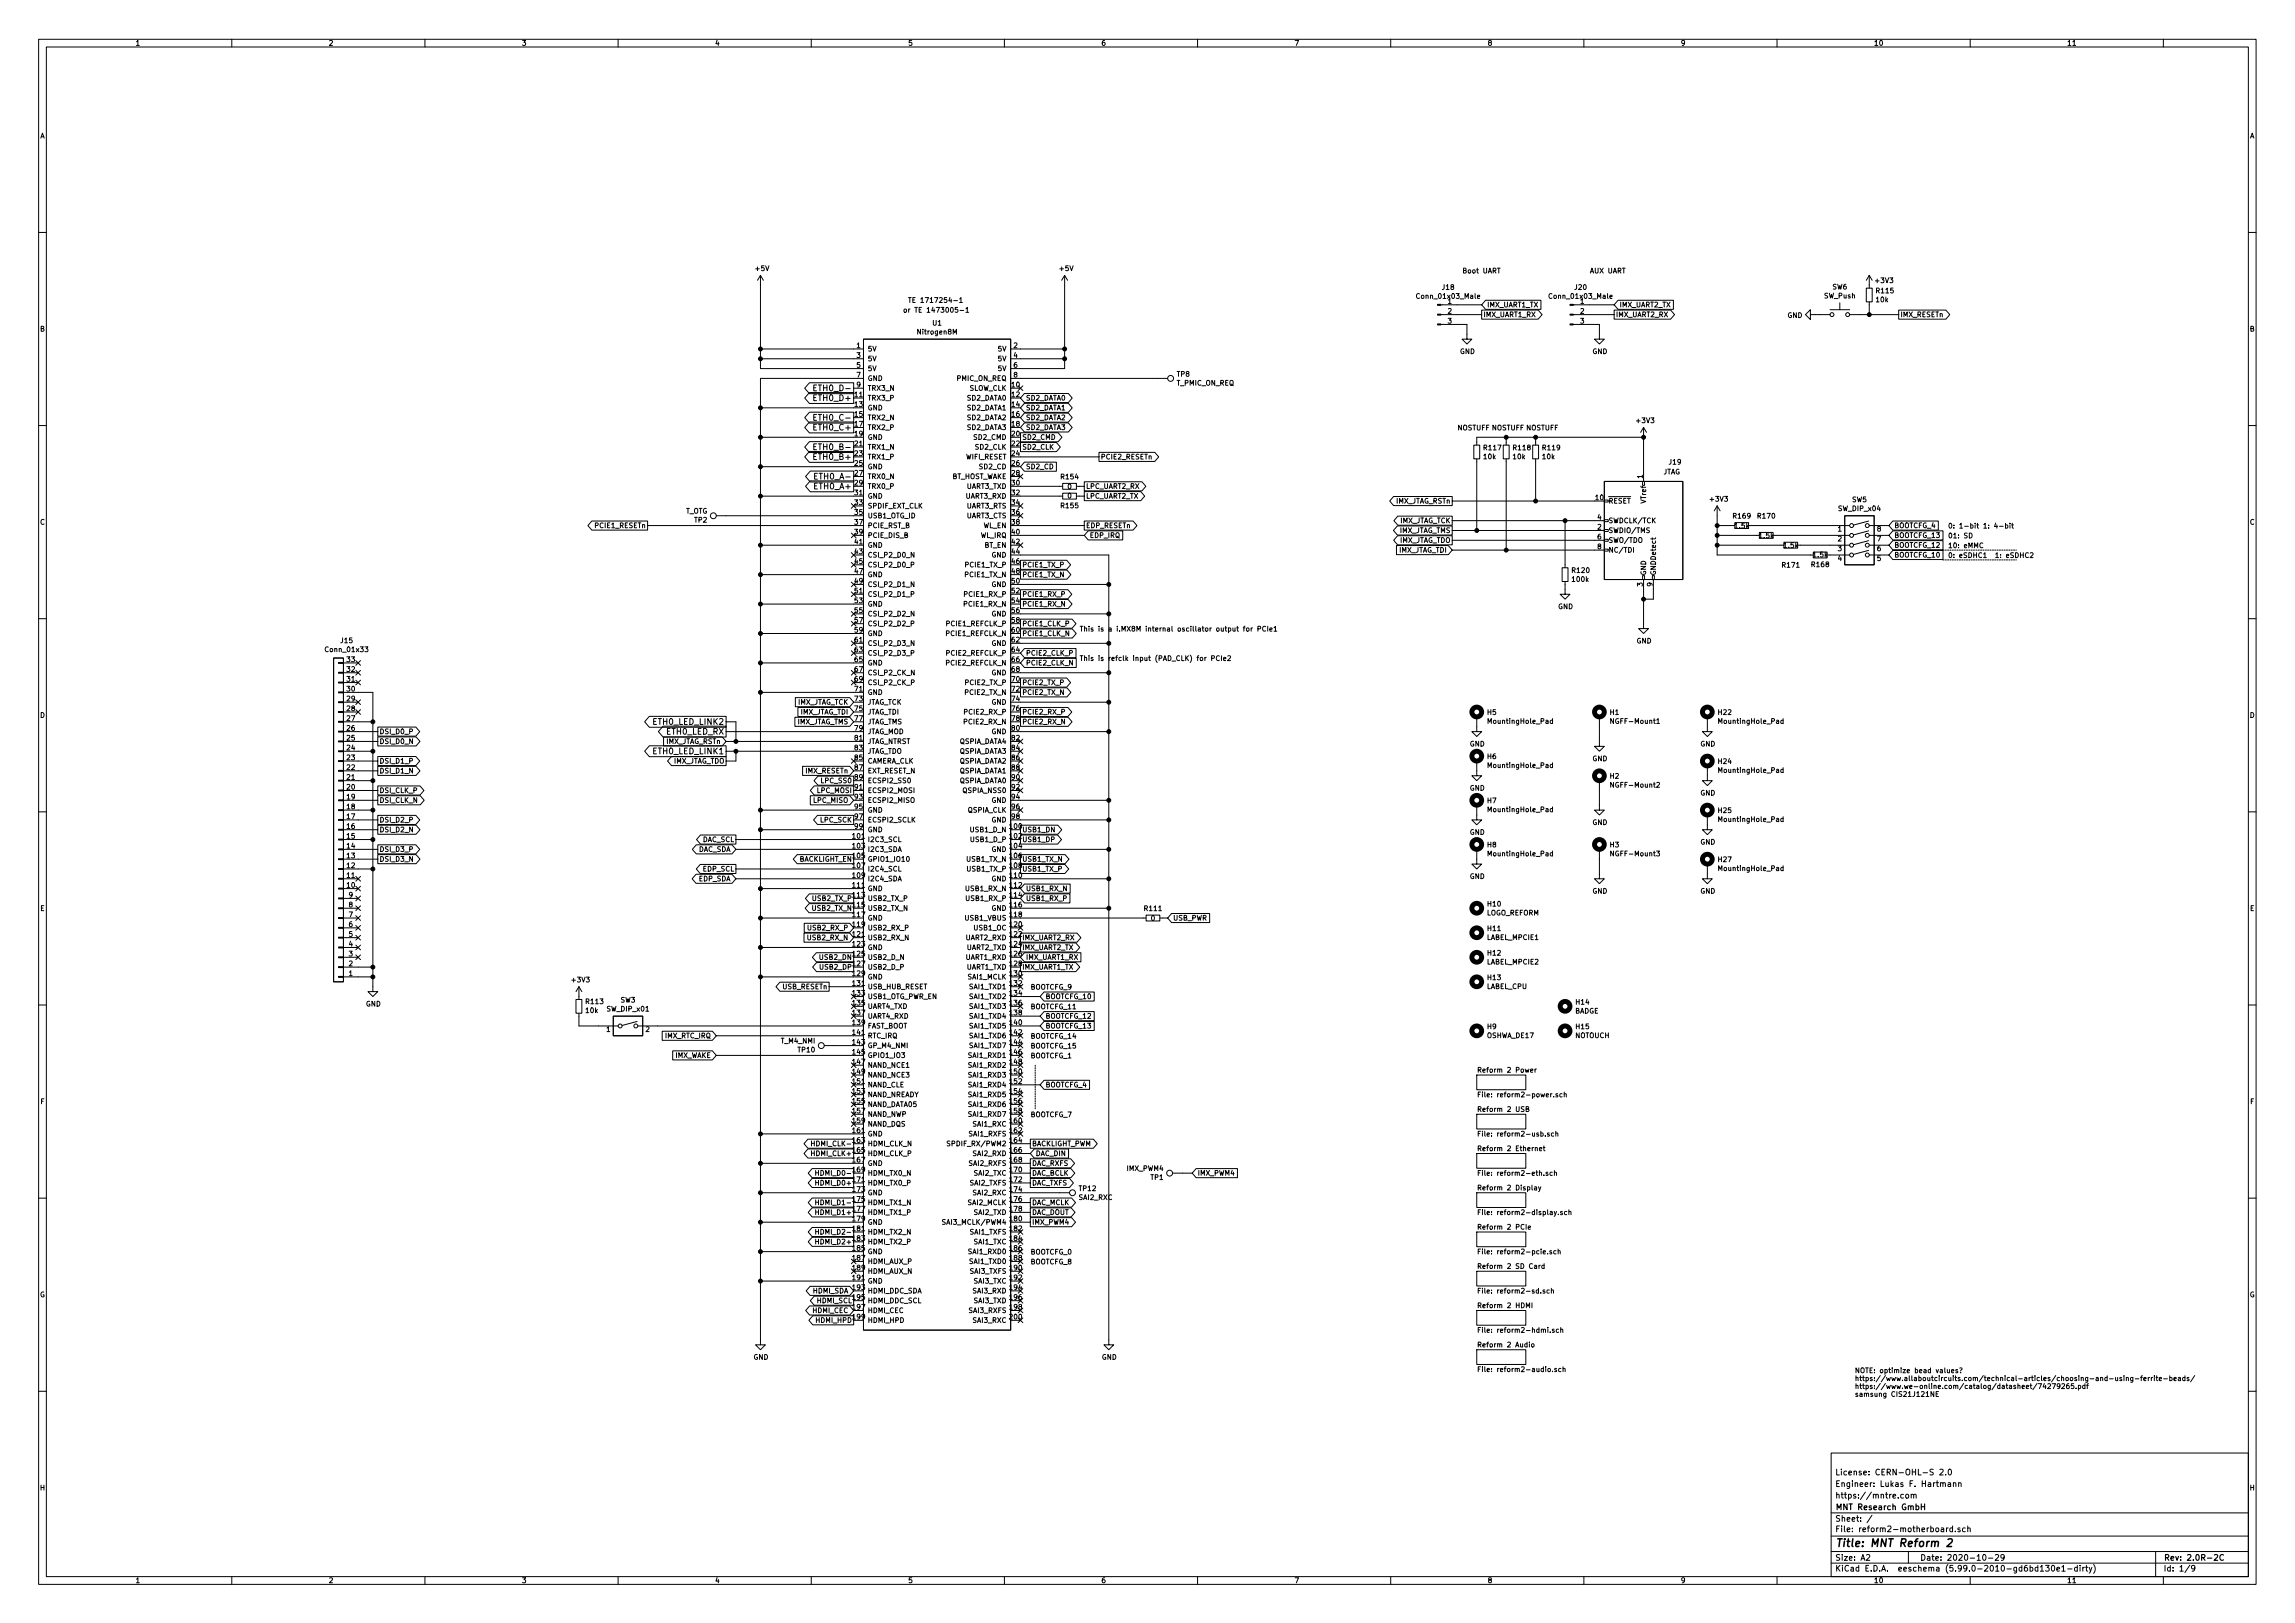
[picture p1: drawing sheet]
<svg xmlns="http://www.w3.org/2000/svg" width="594mm" height="420mm" viewBox="0 0 594 420" stroke-linecap="round" stroke-linejoin="round" font-family="sans-serif">
<defs><g id="words">
<text font-size="2.8" x="475" y="400.5">Title: MNT Reform 2</text>
<g font-size="2.1">
<text x="211.7" y="101.3">ETH0_D-</text>
<text x="211.1" y="103.8">ETH0_D+</text>
<text x="211.1" y="111.4">ETH0_C+</text>
<text x="211.7" y="108.9">ETH0_C-</text>
<text x="211.1" y="119">ETH0_B+</text>
<text x="211.7" y="116.5">ETH0_B-</text>
<text x="211.7" y="124.1">ETH0_A-</text>
<text x="211.1" y="126.7">ETH0_A+</text>
<text x="169.3" y="187.6">ETH0_LED_LINK2</text>
<text x="172.5" y="190.2">ETH0_LED_RX</text>
<text x="169.3" y="195.2">ETH0_LED_LINK1</text>
<text x="475" y="381.9">License: CERN-OHL-S 2.0</text>
<text x="475" y="387.9">https://mntre.com</text>
<text x="475" y="384.9">Engineer: Lukas F. Hartmann</text>
<text x="475" y="393.9">Sheet: /</text>
<text x="475" y="390.9">MNT Research GmbH</text>
<text x="475" y="396.6">File: reform2-motherboard.sch</text>
<text x="475" y="406.8">KiCad E.D.A. eeschema (5.99.0-2010-gd6bd130e1-dirty)</text>
<text x="475" y="404">Size: A2</text>
<text x="497" y="404">Date: 2020-10-29</text>
<text x="560" y="404">Rev: 2.0R-2C</text>
<text x="560" y="406.8">Id: 1/9</text>
</g>
<g font-size="1.8">
<text x="35" y="11.8">1</text>
<text x="85" y="11.8">2</text>
<text x="135" y="11.8">3</text>
<text x="185" y="11.8">4</text>
<text x="235" y="11.8">5</text>
<text x="285" y="11.8">6</text>
<text x="335" y="11.8">7</text>
<text x="385" y="11.8">8</text>
<text x="435" y="11.8">9</text>
<text x="485" y="11.8">10</text>
<text x="535" y="11.8">11</text>
<text x="10.3" y="35.8">A</text>
<text x="582.4" y="35.8">A</text>
<text x="195.6" y="70.1">+5V</text>
<text x="274.4" y="70.1">+5V</text>
<text x="378.5" y="70.7">Boot UART</text>
<text x="411.5" y="70.7">AUX UART</text>
<text x="367.2" y="77.3">Conn_01x03_Male</text>
<text x="373.4" y="75">J18</text>
<text x="401.5" y="77.3">Conn_01x03_Male</text>
<text x="407.7" y="75">J20</text>
<text x="472.2" y="77.2">SW_Push</text>
<text x="474.3" y="74.9">SW6</text>
<text x="485.6" y="73.3">+3V3</text>
<text x="485.8" y="75.9">R115</text>
<text x="233.7" y="80.9">or TE 1473005-1</text>
<text x="234.9" y="78.4">TE 1717254-1</text>
<text x="374.8" y="78.7">1</text>
<text x="374.8" y="81.2">2</text>
<text x="374.8" y="83.7">3</text>
<text x="383.9" y="82.1">IMX_UART1_RX</text>
<text x="384.9" y="79.5">IMX_UART1_TX</text>
<text x="409.1" y="78.7">1</text>
<text x="409.1" y="81.2">2</text>
<text x="409.1" y="83.7">3</text>
<text x="418.2" y="82.1">IMX_UART2_RX</text>
<text x="419.2" y="79.5">IMX_UART2_TX</text>
<text x="462.7" y="82.3">GND</text>
<text x="485.7" y="78.2">10k</text>
<text x="491.9" y="82.1">IMX_RESETn</text>
<text x="10.3" y="85.8">B</text>
<text x="237.7" y="86.6">Nitrogen8M</text>
<text x="241.4" y="84.3">U1</text>
<text x="582.4" y="85.8">B</text>
<text x="221.8" y="90.1">1</text>
<text x="221.8" y="92.6">3</text>
<text x="221.8" y="95.2">5</text>
<text x="224.5" y="91">5V</text>
<text x="224.5" y="93.5">5V</text>
<text x="258.4" y="91">5V</text>
<text x="258.4" y="93.5">5V</text>
<text x="262.4" y="90.1">2</text>
<text x="262.4" y="92.6">4</text>
<text x="262.4" y="95.2">6</text>
<text x="377.9" y="91.6">GND</text>
<text x="412.2" y="91.6">GND</text>
<text x="221.8" y="97.7">7</text>
<text x="221.8" y="100.2">9</text>
<text x="224.5" y="96.1">5V</text>
<text x="224.5" y="98.6">GND</text>
<text x="224.5" y="101.1">TRX3_N</text>
<text x="247.7" y="98.6">PMIC_ON_REQ</text>
<text x="250.7" y="101.1">SLOW_CLK</text>
<text x="258.4" y="96.1">5V</text>
<text x="261.9" y="100.2">10</text>
<text x="262.4" y="97.7">8</text>
<text x="304.5" y="99.8">T_PMIC_ON_REQ</text>
<text x="304.7" y="97.5">TP8</text>
<text x="221.3" y="102.8">11</text>
<text x="221.3" y="105.3">13</text>
<text x="221.3" y="107.9">15</text>
<text x="224.5" y="103.7">TRX3_P</text>
<text x="224.5" y="106.2">GND</text>
<text x="250.3" y="103.7">SD2_DATA0</text>
<text x="250.3" y="106.2">SD2_DATA1</text>
<text x="261.9" y="102.8">12</text>
<text x="261.9" y="105.3">14</text>
<text x="261.9" y="107.9">16</text>
<text x="265.5" y="106.2">SD2_DATA1</text>
<text x="265.5" y="103.7">SD2_DATA0</text>
<text x="221.3" y="110.4">17</text>
<text x="221.3" y="112.9">19</text>
<text x="224.5" y="108.8">TRX2_N</text>
<text x="224.5" y="111.3">TRX2_P</text>
<text x="224.5" y="113.8">GND</text>
<text x="250.3" y="108.8">SD2_DATA2</text>
<text x="250.3" y="111.3">SD2_DATA3</text>
<text x="252.2" y="113.8">SD2_CMD</text>
<text x="261.9" y="110.4">18</text>
<text x="261.9" y="112.9">20</text>
<text x="264.5" y="113.8">SD2_CMD</text>
<text x="265.5" y="111.3">SD2_DATA3</text>
<text x="265.5" y="108.8">SD2_DATA2</text>
<text x="377.2" y="111.4">NOSTUFF NOSTUFF NOSTUFF</text>
<text x="423.7" y="109.5">+3V3</text>
<text x="221.3" y="115.5">21</text>
<text x="221.3" y="118">23</text>
<text x="224.5" y="116.4">TRX1_N</text>
<text x="224.5" y="118.9">TRX1_P</text>
<text x="250" y="118.9">WIFI_RESET</text>
<text x="252.5" y="116.4">SD2_CLK</text>
<text x="261.9" y="115.5">22</text>
<text x="261.9" y="118">24</text>
<text x="264.5" y="116.4">SD2_CLK</text>
<text x="284.9" y="118.9">PCIE2_RESETn</text>
<text x="384.1" y="118.9">10k</text>
<text x="384.2" y="116.5">R117</text>
<text x="391.7" y="118.9">10k</text>
<text x="391.8" y="116.5">R118</text>
<text x="399.3" y="118.9">10k</text>
<text x="399.4" y="116.5">R119</text>
<text x="221.3" y="120.6">25</text>
<text x="221.3" y="123.1">27</text>
<text x="221.3" y="125.6">29</text>
<text x="224.5" y="121.5">GND</text>
<text x="224.5" y="124">TRX0_N</text>
<text x="246" y="124">BT_HOST_WAKE</text>
<text x="253.6" y="121.5">SD2_CD</text>
<text x="261.9" y="120.6">26</text>
<text x="261.9" y="123.1">28</text>
<text x="261.9" y="125.6">30</text>
<text x="265.5" y="121.5">SD2_CD</text>
<text x="274.7" y="124.1">R154</text>
<text x="425.2" y="123.9" transform="rotate(-90 425.2 123.9)">1</text>
<text x="430.4" y="122.8">JTAG</text>
<text x="432.1" y="120.3">J19</text>
<text x="221.3" y="130.7">33</text>
<text x="221.3" y="128.2">31</text>
<text x="224.5" y="131.6">SPDIF_EXT_CLK</text>
<text x="224.5" y="126.5">TRX0_P</text>
<text x="224.5" y="129.1">GND</text>
<text x="250" y="129.1">UART3_RXD</text>
<text x="250.2" y="126.5">UART3_TXD</text>
<text x="250.2" y="131.6">UART3_RTS</text>
<text x="261.9" y="128.2">32</text>
<text x="261.9" y="130.7">34</text>
<text x="274.7" y="131.5">R155</text>
<text x="276.4" y="126.6">0</text>
<text x="276.4" y="129">0</text>
<text x="281.1" y="129.1">LPC_UART2_TX</text>
<text x="281.1" y="126.5">LPC_UART2_RX</text>
<text x="361.1" y="130.3">IMX_JTAG_RSTn</text>
<text x="413" y="129.5">10</text>
<text x="416.3" y="130.3">RESET</text>
<text x="426.1" y="130.2" transform="rotate(-90 426.1 130.2)">VTref</text>
<text x="442.8" y="129.8">+3V3</text>
<text x="479.4" y="130">SW5</text>
<text x="10.3" y="135.8">C</text>
<text x="154.2" y="136.7">PCIE1_RESETn</text>
<text x="177.4" y="132.9">T_OTG</text>
<text x="179.8" y="135.3">TP2</text>
<text x="221.3" y="133.3">35</text>
<text x="221.3" y="135.8">37</text>
<text x="224.5" y="134.2">USB1_OTG_ID</text>
<text x="224.5" y="136.7">PCIE_RST_B</text>
<text x="250.2" y="134.2">UART3_CTS</text>
<text x="254.4" y="136.7">WL_EN</text>
<text x="261.9" y="133.3">36</text>
<text x="261.9" y="135.8">38</text>
<text x="281.1" y="136.7">EDP_RESETn</text>
<text x="362" y="138">IMX_JTAG_TMS</text>
<text x="362.1" y="135.4">IMX_JTAG_TCK</text>
<text x="413.5" y="137.1">2</text>
<text x="413.5" y="134.5">4</text>
<text x="416.3" y="138">SWDIO/TMS</text>
<text x="416.3" y="135.4">SWDCLK/TCK</text>
<text x="448.7" y="134.2">R169</text>
<text x="449.1" y="136.8">1.5k</text>
<text x="455.1" y="134.2">R170</text>
<text x="475.8" y="137.6">1</text>
<text x="476" y="132.3">SW_DIP_x04</text>
<text x="485.9" y="137.6">8</text>
<text x="490.3" y="136.7">BOOTCFG_4</text>
<text x="504.2" y="136.8">0: 1-bit 1: 4-bit</text>
<text x="582.4" y="135.8">C</text>
<text x="221.3" y="138.3">39</text>
<text x="221.3" y="140.9">41</text>
<text x="221.3" y="143.4">43</text>
<text x="224.5" y="139.2">PCIE_DIS_B</text>
<text x="224.5" y="141.8">GND</text>
<text x="253.7" y="139.2">WL_IRQ</text>
<text x="254.8" y="141.8">BT_EN</text>
<text x="261.9" y="138.3">40</text>
<text x="261.9" y="140.9">42</text>
<text x="261.9" y="143.4">44</text>
<text x="282" y="139.2">EDP_IRQ</text>
<text x="361.9" y="143">IMX_JTAG_TDI</text>
<text x="362" y="140.5">IMX_JTAG_TDO</text>
<text x="413.5" y="139.6">6</text>
<text x="413.5" y="142.2">8</text>
<text x="416.3" y="140.5">SWO/TDO</text>
<text x="416.3" y="143">NC/TDI</text>
<text x="455.5" y="139.3">1.5k</text>
<text x="461.8" y="141.8">1.5k</text>
<text x="475.8" y="140.1">2</text>
<text x="475.8" y="142.7">3</text>
<text x="485.9" y="142.7">6</text>
<text x="485.9" y="140.1">7</text>
<text x="490.3" y="139.2">BOOTCFG_13</text>
<text x="490.3" y="141.8">BOOTCFG_12</text>
<text x="504.2" y="141.9">10: eMMC</text>
<text x="504.2" y="139.3">01: SD</text>
<text x="221.3" y="146">45</text>
<text x="221.3" y="148.5">47</text>
<text x="224.5" y="144.3">CSI_P2_D0_N</text>
<text x="224.5" y="146.9">CSI_P2_D0_P</text>
<text x="224.5" y="149.4">GND</text>
<text x="250" y="149.4">PCIE1_TX_N</text>
<text x="250.1" y="146.9">PCIE1_TX_P</text>
<text x="256.7" y="144.3">GND</text>
<text x="261.9" y="146">46</text>
<text x="261.9" y="148.5">48</text>
<text x="264.5" y="146.9">PCIE1_TX_P</text>
<text x="264.5" y="149.4">PCIE1_TX_N</text>
<text x="407" y="148.3">R120</text>
<text x="426.1" y="149" transform="rotate(-90 426.1 149)">GND</text>
<text x="428.6" y="149" transform="rotate(-90 428.6 149)">GNDDetect</text>
<text x="461.4" y="146.9">R171</text>
<text x="469.1" y="146.8">R168</text>
<text x="469.4" y="144.2">1.5k</text>
<text x="475.8" y="145.2">4</text>
<text x="485.9" y="145.2">5</text>
<text x="490.3" y="144.3">BOOTCFG_10</text>
<text x="504.2" y="144.4">0: eSDHC1 1: eSDHC2</text>
<text x="221.3" y="151">49</text>
<text x="221.3" y="153.6">51</text>
<text x="224.5" y="151.9">CSI_P2_D1_N</text>
<text x="224.5" y="154.5">CSI_P2_D1_P</text>
<text x="249.9" y="154.5">PCIE1_RX_P</text>
<text x="256.7" y="151.9">GND</text>
<text x="261.9" y="151">50</text>
<text x="261.9" y="153.6">52</text>
<text x="264.5" y="154.5">PCIE1_RX_P</text>
<text x="407.1" y="150.6">100k</text>
<text x="425.2" y="151.8" transform="rotate(-90 425.2 151.8)">3</text>
<text x="427.7" y="151.8" transform="rotate(-90 427.7 151.8)">9</text>
<text x="221.3" y="156.1">53</text>
<text x="221.3" y="158.7">55</text>
<text x="221.3" y="161.2">57</text>
<text x="224.5" y="157">GND</text>
<text x="224.5" y="159.6">CSI_P2_D2_N</text>
<text x="249.8" y="157">PCIE1_RX_N</text>
<text x="256.7" y="159.6">GND</text>
<text x="261.9" y="156.1">54</text>
<text x="261.9" y="158.7">56</text>
<text x="261.9" y="161.2">58</text>
<text x="264.5" y="157">PCIE1_RX_N</text>
<text x="403.3" y="157.7">GND</text>
<text x="88.2" y="166.5">J15</text>
<text x="221.3" y="163.7">59</text>
<text x="221.3" y="166.3">61</text>
<text x="224.5" y="162.1">CSI_P2_D2_P</text>
<text x="224.5" y="164.6">GND</text>
<text x="224.5" y="167.2">CSI_P2_D3_N</text>
<text x="245.1" y="164.6">PCIE1_REFCLK_N</text>
<text x="245.2" y="162.1">PCIE1_REFCLK_P</text>
<text x="256.7" y="167.2">GND</text>
<text x="261.9" y="163.7">60</text>
<text x="261.9" y="166.3">62</text>
<text x="264.5" y="164.6">PCIE1_CLK_N</text>
<text x="264.5" y="162.1">PCIE1_CLK_P</text>
<text x="279.4" y="163.5">This is a i.MX8M internal oscillator output for PCIe1</text>
<text x="423.6" y="166.6">GND</text>
<text x="84.5" y="168.8">Conn_01x33</text>
<text x="89.8" y="173.9">32</text>
<text x="89.8" y="171.4">33</text>
<text x="221.3" y="168.8">63</text>
<text x="221.3" y="171.4">65</text>
<text x="221.3" y="173.9">67</text>
<text x="224.5" y="169.7">CSI_P2_D3_P</text>
<text x="224.5" y="172.3">GND</text>
<text x="245.1" y="172.3">PCIE2_REFCLK_N</text>
<text x="245.2" y="169.7">PCIE2_REFCLK_P</text>
<text x="261.9" y="168.8">64</text>
<text x="261.9" y="171.4">66</text>
<text x="261.9" y="173.9">68</text>
<text x="265.5" y="172.3">PCIE2_CLK_N</text>
<text x="265.5" y="169.7">PCIE2_CLK_P</text>
<text x="279.4" y="171.1">This is refclk input (PAD_CLK) for PCIe2</text>
<text x="89.8" y="179">30</text>
<text x="89.8" y="176.4">31</text>
<text x="221.3" y="176.4">69</text>
<text x="221.3" y="179">71</text>
<text x="224.5" y="174.8">CSI_P2_CK_N</text>
<text x="224.5" y="177.3">CSI_P2_CK_P</text>
<text x="224.5" y="179.9">GND</text>
<text x="250" y="179.9">PCIE2_TX_N</text>
<text x="250.1" y="177.3">PCIE2_TX_P</text>
<text x="256.7" y="174.8">GND</text>
<text x="261.9" y="176.4">70</text>
<text x="261.9" y="179">72</text>
<text x="264.5" y="179.9">PCIE2_TX_N</text>
<text x="264.5" y="177.3">PCIE2_TX_P</text>
<text x="10.3" y="185.8">D</text>
<text x="89.8" y="184.1">28</text>
<text x="89.8" y="181.5">29</text>
<text x="206.2" y="182.4">IMX_JTAG_TCK</text>
<text x="207" y="185">IMX_JTAG_TDI</text>
<text x="221.3" y="181.5">73</text>
<text x="221.3" y="184.1">75</text>
<text x="224.5" y="182.4">JTAG_TCK</text>
<text x="224.5" y="185">JTAG_TDI</text>
<text x="249.9" y="185">PCIE2_RX_P</text>
<text x="256.7" y="182.4">GND</text>
<text x="261.9" y="181.5">74</text>
<text x="261.9" y="184.1">76</text>
<text x="264.5" y="185">PCIE2_RX_P</text>
<text x="385" y="185">H5</text>
<text x="416.8" y="185">H1</text>
<text x="444.8" y="185">H22</text>
<text x="582.4" y="185.8">D</text>
<text x="89.8" y="191.7">25</text>
<text x="89.8" y="189.1">26</text>
<text x="89.8" y="186.6">27</text>
<text x="98.2" y="190">DSI_D0_P</text>
<text x="206.1" y="187.5">IMX_JTAG_TMS</text>
<text x="221.3" y="186.6">77</text>
<text x="221.3" y="189.1">79</text>
<text x="221.3" y="191.7">81</text>
<text x="224.5" y="187.5">JTAG_TMS</text>
<text x="224.5" y="190">JTAG_MOD</text>
<text x="249.8" y="187.5">PCIE2_RX_N</text>
<text x="256.7" y="190">GND</text>
<text x="261.9" y="186.6">78</text>
<text x="261.9" y="189.1">80</text>
<text x="261.9" y="191.7">82</text>
<text x="264.5" y="187.5">PCIE2_RX_N</text>
<text x="385.5" y="187.4">MountingHole_Pad</text>
<text x="417.4" y="187.4">NGFF-Mount1</text>
<text x="445.2" y="187.4">MountingHole_Pad</text>
<text x="89.8" y="196.8">23</text>
<text x="89.8" y="194.2">24</text>
<text x="98.2" y="197.7">DSI_D1_P</text>
<text x="98.2" y="192.6">DSI_D0_N</text>
<text x="172.2" y="192.6">IMX_JTAG_RSTn</text>
<text x="174" y="197.7">IMX_JTAG_TDO</text>
<text x="221.3" y="194.2">83</text>
<text x="221.3" y="196.8">85</text>
<text x="224.5" y="192.6">JTAG_NTRST</text>
<text x="224.5" y="195.1">JTAG_TDO</text>
<text x="224.5" y="197.7">CAMERA_CLK</text>
<text x="248.2" y="192.6">QSPIA_DATA4</text>
<text x="248.2" y="195.1">QSPIA_DATA3</text>
<text x="248.2" y="197.7">QSPIA_DATA2</text>
<text x="261.9" y="194.2">84</text>
<text x="261.9" y="196.8">86</text>
<text x="380.4" y="193.2">GND</text>
<text x="385" y="196.5">H6</text>
<text x="412.2" y="197">GND</text>
<text x="440.1" y="193.2">GND</text>
<text x="444.8" y="197.7">H24</text>
<text x="89.8" y="201.8">21</text>
<text x="89.8" y="199.3">22</text>
<text x="98.2" y="200.2">DSI_D1_N</text>
<text x="208.5" y="200.2">IMX_RESETn</text>
<text x="212.7" y="202.7">LPC_SS0</text>
<text x="221.3" y="199.3">87</text>
<text x="221.3" y="201.8">89</text>
<text x="224.5" y="200.2">EXT_RESET_N</text>
<text x="224.5" y="202.7">ECSPI2_SS0</text>
<text x="248.2" y="200.2">QSPIA_DATA1</text>
<text x="248.2" y="202.7">QSPIA_DATA0</text>
<text x="261.9" y="199.3">88</text>
<text x="261.9" y="201.8">90</text>
<text x="385.5" y="198.8">MountingHole_Pad</text>
<text x="416.8" y="201.6">H2</text>
<text x="417.4" y="203.9">NGFF-Mount2</text>
<text x="445.2" y="200.1">MountingHole_Pad</text>
<text x="89.8" y="209.5">18</text>
<text x="89.8" y="206.9">19</text>
<text x="89.8" y="204.4">20</text>
<text x="98.2" y="205.3">DSI_CLK_P</text>
<text x="98.2" y="207.8">DSI_CLK_N</text>
<text x="210.6" y="207.8">LPC_MISO</text>
<text x="211.6" y="205.3">LPC_MOSI</text>
<text x="221.3" y="204.4">91</text>
<text x="221.3" y="206.9">93</text>
<text x="221.3" y="209.5">95</text>
<text x="224.5" y="205.3">ECSPI2_MOSI</text>
<text x="224.5" y="207.8">ECSPI2_MISO</text>
<text x="249.5" y="205.3">QSPIA_NSS0</text>
<text x="256.7" y="207.8">GND</text>
<text x="261.9" y="204.4">92</text>
<text x="261.9" y="206.9">94</text>
<text x="261.9" y="209.5">96</text>
<text x="380.4" y="204.7">GND</text>
<text x="385" y="207.9">H7</text>
<text x="440.1" y="205.9">GND</text>
<text x="89.8" y="214.5">16</text>
<text x="89.8" y="212">17</text>
<text x="98.2" y="215.4">DSI_D2_N</text>
<text x="98.2" y="212.9">DSI_D2_P</text>
<text x="212.3" y="212.9">LPC_SCK</text>
<text x="221.3" y="212">97</text>
<text x="221.3" y="214.5">99</text>
<text x="224.5" y="210.4">GND</text>
<text x="224.5" y="212.9">ECSPI2_SCLK</text>
<text x="224.5" y="215.4">GND</text>
<text x="250.5" y="210.4">QSPIA_CLK</text>
<text x="251.4" y="215.4">USB1_D_N</text>
<text x="256.7" y="212.9">GND</text>
<text x="261.4" y="214.5">100</text>
<text x="261.9" y="212">98</text>
<text x="264.5" y="215.4">USB1_DN</text>
<text x="385.5" y="210.2">MountingHole_Pad</text>
<text x="412.2" y="213.5">GND</text>
<text x="444.8" y="210.4">H25</text>
<text x="445.2" y="212.8">MountingHole_Pad</text>
<text x="89.8" y="219.6">14</text>
<text x="89.8" y="217.1">15</text>
<text x="98.2" y="220.5">DSI_D3_P</text>
<text x="180.6" y="220.5">DAC_SDA</text>
<text x="181.8" y="218">DAC_SCL</text>
<text x="220.8" y="217.1">101</text>
<text x="220.8" y="219.6">103</text>
<text x="224.5" y="218">I2C3_SCL</text>
<text x="224.5" y="220.5">I2C3_SDA</text>
<text x="251.5" y="218">USB1_D_P</text>
<text x="256.7" y="220.5">GND</text>
<text x="261.4" y="217.1">102</text>
<text x="261.4" y="219.6">104</text>
<text x="264.5" y="218">USB1_DP</text>
<text x="380.4" y="216.1">GND</text>
<text x="385" y="219.3">H8</text>
<text x="385.5" y="221.6">MountingHole_Pad</text>
<text x="416.8" y="219.3">H3</text>
<text x="417.4" y="221.6">NGFF-Mount3</text>
<text x="440.1" y="218.6">GND</text>
<text x="89.8" y="227.2">11</text>
<text x="89.8" y="224.7">12</text>
<text x="89.8" y="222.2">13</text>
<text x="98.2" y="223.1">DSI_D3_N</text>
<text x="182" y="225.6">EDP_SCL</text>
<text x="206.7" y="223.1">BACKLIGHT_EN</text>
<text x="220.8" y="222.2">105</text>
<text x="220.8" y="224.7">107</text>
<text x="220.8" y="227.2">109</text>
<text x="224.5" y="223.1">GPIO1_IO10</text>
<text x="224.5" y="225.6">I2C4_SCL</text>
<text x="250.4" y="223.1">USB1_TX_N</text>
<text x="250.5" y="225.6">USB1_TX_P</text>
<text x="261.4" y="222.2">106</text>
<text x="261.4" y="224.7">108</text>
<text x="261.4" y="227.2">110</text>
<text x="264.5" y="223.1">USB1_TX_N</text>
<text x="264.5" y="225.6">USB1_TX_P</text>
<text x="380.4" y="227.5">GND</text>
<text x="444.8" y="223.1">H27</text>
<text x="445.2" y="225.5">MountingHole_Pad</text>
<text x="89.8" y="229.8">10</text>
<text x="90.3" y="232.3">9</text>
<text x="180.8" y="228.1">EDP_SDA</text>
<text x="210.5" y="233.2">USB2_TX_P</text>
<text x="220.8" y="229.8">111</text>
<text x="220.8" y="232.3">113</text>
<text x="224.5" y="228.1">I2C4_SDA</text>
<text x="224.5" y="230.7">GND</text>
<text x="224.5" y="233.2">USB2_TX_P</text>
<text x="250.2" y="230.7">USB1_RX_N</text>
<text x="250.3" y="233.2">USB1_RX_P</text>
<text x="256.7" y="228.1">GND</text>
<text x="261.4" y="229.8">112</text>
<text x="261.4" y="232.3">114</text>
<text x="265.5" y="230.7">USB1_RX_N</text>
<text x="265.5" y="233.2">USB1_RX_P</text>
<text x="412.2" y="231.3">GND</text>
<text x="440.1" y="231.3">GND</text>
<text x="10.4" y="235.8">E</text>
<text x="90.3" y="239.9">6</text>
<text x="90.3" y="237.4">7</text>
<text x="90.3" y="234.9">8</text>
<text x="210.4" y="235.8">USB2_TX_N</text>
<text x="220.8" y="234.9">115</text>
<text x="220.8" y="237.4">117</text>
<text x="220.8" y="239.9">119</text>
<text x="224.5" y="235.8">USB2_TX_N</text>
<text x="224.5" y="238.3">GND</text>
<text x="250" y="238.3">USB1_VBUS</text>
<text x="256.7" y="235.8">GND</text>
<text x="261.4" y="234.9">116</text>
<text x="261.4" y="237.4">118</text>
<text x="261.4" y="239.9">120</text>
<text x="296.3" y="235.8">R111</text>
<text x="298" y="238.4">0</text>
<text x="303.6" y="238.3">USB_PWR</text>
<text x="384.7" y="237">LOGO_REFORM</text>
<text x="385.1" y="234.7">H10</text>
<text x="582.4" y="235.8">E</text>
<text x="90.3" y="245">4</text>
<text x="90.3" y="242.5">5</text>
<text x="209.2" y="243.4">USB2_RX_N</text>
<text x="209.3" y="240.8">USB2_RX_P</text>
<text x="220.8" y="242.5">121</text>
<text x="220.8" y="245">123</text>
<text x="224.5" y="240.8">USB2_RX_P</text>
<text x="224.5" y="243.4">USB2_RX_N</text>
<text x="224.5" y="245.9">GND</text>
<text x="250" y="243.4">UART2_RXD</text>
<text x="250.2" y="245.9">UART2_TXD</text>
<text x="252.2" y="240.8">USB1_OC</text>
<text x="261.4" y="242.5">122</text>
<text x="261.4" y="245">124</text>
<text x="264.5" y="245.9">IMX_UART2_TX</text>
<text x="264.5" y="243.4">IMX_UART2_RX</text>
<text x="384.9" y="243.3">LABEL_MPCIE1</text>
<text x="385.1" y="241">H11</text>
<text x="90.3" y="250.1">2</text>
<text x="90.3" y="247.6">3</text>
<text x="212.3" y="248.5">USB2_DN</text>
<text x="212.4" y="251">USB2_DP</text>
<text x="220.8" y="247.6">125</text>
<text x="220.8" y="250.1">127</text>
<text x="224.5" y="248.5">USB2_D_N</text>
<text x="224.5" y="251">USB2_D_P</text>
<text x="250" y="248.5">UART1_RXD</text>
<text x="250.2" y="251">UART1_TXD</text>
<text x="261.4" y="247.6">126</text>
<text x="261.4" y="250.1">128</text>
<text x="264.5" y="251">IMX_UART1_TX</text>
<text x="265.5" y="248.5">IMX_UART1_RX</text>
<text x="384.9" y="249.7">LABEL_MPCIE2</text>
<text x="385.1" y="247.4">H12</text>
<text x="90.3" y="252.6">1</text>
<text x="148.2" y="254.3">+3V3</text>
<text x="202.6" y="256.1">USB_RESETn</text>
<text x="220.8" y="252.6">129</text>
<text x="220.8" y="255.2">131</text>
<text x="220.8" y="257.7">133</text>
<text x="224.5" y="253.5">GND</text>
<text x="224.5" y="256.1">USB_HUB_RESET</text>
<text x="250.6" y="253.5">SAI1_MCLK</text>
<text x="251.2" y="256.1">SAI1_TXD1</text>
<text x="261.4" y="252.6">130</text>
<text x="261.4" y="255.2">132</text>
<text x="261.4" y="257.7">134</text>
<text x="266.7" y="256.2">BOOTCFG_9</text>
<text x="384.8" y="256">LABEL_CPU</text>
<text x="385.1" y="253.7">H13</text>
<text x="94.7" y="260.5">GND</text>
<text x="151.7" y="262.2">10k</text>
<text x="151.8" y="259.9">R113</text>
<text x="157.2" y="261.8">SW_DIP_x01</text>
<text x="160.6" y="259.5">SW3</text>
<text x="220.8" y="260.3">135</text>
<text x="220.8" y="262.8">137</text>
<text x="224.5" y="258.6">USB1_OTG_PWR_EN</text>
<text x="224.5" y="261.2">UART4_TXD</text>
<text x="224.5" y="263.7">UART4_RXD</text>
<text x="251.2" y="258.6">SAI1_TXD2</text>
<text x="251.2" y="261.2">SAI1_TXD3</text>
<text x="251.2" y="263.7">SAI1_TXD4</text>
<text x="261.4" y="260.3">136</text>
<text x="261.4" y="262.8">138</text>
<text x="266.7" y="261.2">BOOTCFG_11</text>
<text x="270.6" y="258.6">BOOTCFG_10</text>
<text x="270.6" y="263.7">BOOTCFG_12</text>
<text x="407.6" y="262.4">BADGE</text>
<text x="408" y="260.1">H14</text>
<text x="157" y="267.1">1</text>
<text x="167.1" y="267.1">2</text>
<text x="172.2" y="268.8">IMX_RTC_IRQ</text>
<text x="220.8" y="265.3">139</text>
<text x="220.8" y="267.9">141</text>
<text x="224.5" y="266.2">FAST_BOOT</text>
<text x="224.5" y="268.8">RTC_IRQ</text>
<text x="251.2" y="266.2">SAI1_TXD5</text>
<text x="251.2" y="268.8">SAI1_TXD6</text>
<text x="261.4" y="265.3">140</text>
<text x="261.4" y="267.9">142</text>
<text x="266.7" y="268.9">BOOTCFG_14</text>
<text x="270.6" y="266.2">BOOTCFG_13</text>
<text x="384.9" y="268.7">OSHWA_DE17</text>
<text x="385" y="266.4">H9</text>
<text x="407.7" y="268.7">NOTOUCH</text>
<text x="408" y="266.4">H15</text>
<text x="174.6" y="273.9">IMX_WAKE</text>
<text x="202.2" y="270.1">T_M4_NMI</text>
<text x="206.6" y="272.4">TP10</text>
<text x="220.8" y="270.4">143</text>
<text x="220.8" y="273">145</text>
<text x="220.8" y="275.5">147</text>
<text x="224.5" y="271.3">GP_M4_NMI</text>
<text x="224.5" y="273.9">GPIO1_IO3</text>
<text x="251" y="273.9">SAI1_RXD1</text>
<text x="251.2" y="271.3">SAI1_TXD7</text>
<text x="261.4" y="270.4">144</text>
<text x="261.4" y="273">146</text>
<text x="261.4" y="275.5">148</text>
<text x="266.7" y="273.9">BOOTCFG_1</text>
<text x="266.7" y="271.4">BOOTCFG_15</text>
<text x="220.8" y="278">149</text>
<text x="220.8" y="280.6">151</text>
<text x="224.5" y="276.4">NAND_NCE1</text>
<text x="224.5" y="278.9">NAND_NCE3</text>
<text x="224.5" y="281.5">NAND_CLE</text>
<text x="251" y="276.4">SAI1_RXD2</text>
<text x="251" y="278.9">SAI1_RXD3</text>
<text x="251" y="281.5">SAI1_RXD4</text>
<text x="261.4" y="278">150</text>
<text x="261.4" y="280.6">152</text>
<text x="270.6" y="281.5">BOOTCFG_4</text>
<text x="383.4" y="277.7">Reform 2 Power</text>
<text x="10.4" y="285.8">F</text>
<text x="220.8" y="283.1">153</text>
<text x="220.8" y="285.7">155</text>
<text x="224.5" y="284">NAND_NREADY</text>
<text x="224.5" y="286.6">NAND_DATA05</text>
<text x="251" y="284">SAI1_RXD5</text>
<text x="251" y="286.6">SAI1_RXD6</text>
<text x="261.4" y="283.1">154</text>
<text x="261.4" y="285.7">156</text>
<text x="383.2" y="287.8">Reform 2 USB</text>
<text x="384" y="284">File: reform2-power.sch</text>
<text x="582.5" y="285.8">F</text>
<text x="220.8" y="288.2">157</text>
<text x="220.8" y="290.7">159</text>
<text x="220.8" y="293.3">161</text>
<text x="224.5" y="289.1">NAND_NWP</text>
<text x="224.5" y="291.6">NAND_DQS</text>
<text x="251" y="289.1">SAI1_RXD7</text>
<text x="252" y="291.6">SAI1_RXC</text>
<text x="261.4" y="288.2">158</text>
<text x="261.4" y="290.7">160</text>
<text x="261.4" y="293.3">162</text>
<text x="266.7" y="289.2">BOOTCFG_7</text>
<text x="210.4" y="299.3">HDMI_CLK+</text>
<text x="210.9" y="296.7">HDMI_CLK-</text>
<text x="220.8" y="295.8">163</text>
<text x="220.8" y="298.4">165</text>
<text x="224.5" y="294.2">GND</text>
<text x="224.5" y="296.7">HDMI_CLK_N</text>
<text x="224.5" y="299.3">HDMI_CLK_P</text>
<text x="246.2" y="296.7">SPDIF_RX/PWM2</text>
<text x="251" y="294.2">SAI1_RXFS</text>
<text x="252" y="299.3">SAI2_RXD</text>
<text x="261.4" y="295.8">164</text>
<text x="261.4" y="298.4">166</text>
<text x="267.1" y="296.7">BACKLIGHT_PWM</text>
<text x="268" y="299.3">DAC_DIN</text>
<text x="383.5" y="298">Reform 2 Ethernet</text>
<text x="384" y="294.2">File: reform2-usb.sch</text>
<text x="212.2" y="304.3">HDMI_D0-</text>
<text x="220.8" y="300.9">167</text>
<text x="220.8" y="303.4">169</text>
<text x="220.8" y="306">171</text>
<text x="224.5" y="301.8">GND</text>
<text x="224.5" y="304.3">HDMI_TX0_N</text>
<text x="251" y="301.8">SAI2_RXFS</text>
<text x="252.2" y="304.3">SAI2_TXC</text>
<text x="261.4" y="300.9">168</text>
<text x="261.4" y="303.4">170</text>
<text x="261.4" y="306">172</text>
<text x="267.1" y="304.3">DAC_BCLK</text>
<text x="267.1" y="301.8">DAC_RXFS</text>
<text x="291.7" y="303.1">IMX_PWM4</text>
<text x="297.9" y="305.4">TP1</text>
<text x="309.9" y="304.3">IMX_PWM4</text>
<text x="384" y="304.4">File: reform2-eth.sch</text>
<text x="211.8" y="306.9">HDMI_D0+</text>
<text x="212.2" y="312">HDMI_D1-</text>
<text x="220.8" y="308.5">173</text>
<text x="220.8" y="311.1">175</text>
<text x="224.5" y="306.9">HDMI_TX0_P</text>
<text x="224.5" y="309.4">GND</text>
<text x="224.5" y="312">HDMI_TX1_N</text>
<text x="250.6" y="312">SAI2_MCLK</text>
<text x="251.2" y="306.9">SAI2_TXFS</text>
<text x="252" y="309.4">SAI2_RXC</text>
<text x="261.4" y="308.5">174</text>
<text x="261.4" y="311.1">176</text>
<text x="267.1" y="312">DAC_MCLK</text>
<text x="267.1" y="306.9">DAC_TXFS</text>
<text x="279.3" y="310.6">SAI2_RXC</text>
<text x="279.4" y="308.3">TP12</text>
<text x="383.5" y="308.1">Reform 2 Display</text>
<text x="211.8" y="314.5">HDMI_D1+</text>
<text x="220.8" y="313.6">177</text>
<text x="220.8" y="316.1">179</text>
<text x="224.5" y="314.5">HDMI_TX1_P</text>
<text x="224.5" y="317">GND</text>
<text x="244.8" y="317">SAI3_MCLK/PWM4</text>
<text x="252.2" y="314.5">SAI2_TXD</text>
<text x="261.4" y="313.6">178</text>
<text x="261.4" y="316.1">180</text>
<text x="267.1" y="314.5">DAC_DOUT</text>
<text x="267.1" y="317">IMX_PWM4</text>
<text x="384.2" y="314.5">File: reform2-display.sch</text>
<text x="211.8" y="322.1">HDMI_D2+</text>
<text x="212.2" y="319.6">HDMI_D2-</text>
<text x="220.8" y="318.7">181</text>
<text x="220.8" y="321.2">183</text>
<text x="220.8" y="323.8">185</text>
<text x="224.5" y="319.6">HDMI_TX2_N</text>
<text x="224.5" y="322.1">HDMI_TX2_P</text>
<text x="251.2" y="319.6">SAI1_TXFS</text>
<text x="252.2" y="322.1">SAI1_TXC</text>
<text x="261.4" y="318.7">182</text>
<text x="261.4" y="321.2">184</text>
<text x="261.4" y="323.8">186</text>
<text x="383.3" y="318.3">Reform 2 PCIe</text>
<text x="220.8" y="326.3">187</text>
<text x="220.8" y="328.8">189</text>
<text x="224.5" y="324.7">GND</text>
<text x="224.5" y="327.2">HDMI_AUX_P</text>
<text x="224.5" y="329.7">HDMI_AUX_N</text>
<text x="251" y="324.7">SAI1_RXD0</text>
<text x="251.2" y="327.2">SAI1_TXD0</text>
<text x="251.2" y="329.7">SAI3_TXFS</text>
<text x="261.4" y="326.3">188</text>
<text x="261.4" y="328.8">190</text>
<text x="266.7" y="324.7">BOOTCFG_0</text>
<text x="266.7" y="327.3">BOOTCFG_8</text>
<text x="383.6" y="328.5">Reform 2 SD Card</text>
<text x="384.1" y="324.7">File: reform2-pcie.sch</text>
<text x="10.3" y="335.8">G</text>
<text x="210.4" y="334.8">HDMI_SDA</text>
<text x="220.8" y="331.4">191</text>
<text x="220.8" y="333.9">193</text>
<text x="224.5" y="332.3">GND</text>
<text x="224.5" y="334.8">HDMI_DDC_SDA</text>
<text x="252" y="334.8">SAI3_RXD</text>
<text x="252.2" y="332.3">SAI3_TXC</text>
<text x="261.4" y="331.4">192</text>
<text x="261.4" y="333.9">194</text>
<text x="383.9" y="334.8">File: reform2-sd.sch</text>
<text x="582.3" y="335.8">G</text>
<text x="210.4" y="339.9">HDMI_CEC</text>
<text x="211.6" y="337.4">HDMI_SCL</text>
<text x="220.8" y="336.5">195</text>
<text x="220.8" y="339">197</text>
<text x="220.8" y="341.5">199</text>
<text x="224.5" y="337.4">HDMI_DDC_SCL</text>
<text x="224.5" y="339.9">HDMI_CEC</text>
<text x="251" y="339.9">SAI3_RXFS</text>
<text x="252.2" y="337.4">SAI3_TXD</text>
<text x="261.4" y="336.5">196</text>
<text x="261.4" y="339">198</text>
<text x="261.4" y="341.5">200</text>
<text x="383.3" y="338.6">Reform 2 HDMI</text>
<text x="211.4" y="342.4">HDMI_HPD</text>
<text x="224.5" y="342.4">HDMI_HPD</text>
<text x="252" y="342.4">SAI3_RXC</text>
<text x="384.1" y="345">File: reform2-hdmi.sch</text>
<text x="195" y="352">GND</text>
<text x="285.2" y="352">GND</text>
<text x="383.3" y="348.8">Reform 2 Audio</text>
<text x="384.1" y="355.2">File: reform2-audio.sch</text>
<text x="480.1" y="355.4">NOTE: optimize bead values?</text>
<text x="480.1" y="357.5">https://www.allaboutcircuits.com/technical-articles/choosing-and-using-ferrite-beads/</text>
<text x="480.1" y="359.5">https://www.we-online.com/catalog/datasheet/74279265.pdf</text>
<text x="480.1" y="361.6">samsung CIS21J121NE</text>
<text x="10.3" y="385.8">H</text>
<text x="582.4" y="385.8">H</text>
<text x="35" y="409.8">1</text>
<text x="85" y="409.8">2</text>
<text x="135" y="409.8">3</text>
<text x="185" y="409.8">4</text>
<text x="235" y="409.8">5</text>
<text x="285" y="409.8">6</text>
<text x="335" y="409.8">7</text>
<text x="385" y="409.8">8</text>
<text x="435" y="409.8">9</text>
<text x="485" y="409.8">10</text>
<text x="535" y="409.8">11</text>
</g>
</g></defs>
<g fill="none" stroke="#000" stroke-width=".26">
<path d="M10 10.2h574v400h-574zM12 12.2h570v396h-570zM60 10.2v2M110 10.2v2M160 10.2v2M210 10.2v2M260 10.2v2M310 10.2v2M360 10.2v2M410 10.2v2M460 10.2v2M510 10.2v2"/>
<path d="M536.6 11.8h.7M560 10.2v2M10 60.2h2M196.8 71.3v24.1h26.7M196.8 71.3l-.7 1.3M196.8 71.3l.8 1.3M246.9 77.8h.9M247.9 79.6h-.6l-.1 .6 .6-.1 .1 .6h-.7M248.4 77.4l.4-.4v1.3M248.4 78.3h.7M250 79.9l.4-.3v1.2M275.6 71.3v24.1h-14"/>
<path d="M275.6 71.3l-.8 1.3M275.6 71.3l.8 1.3M373 78.9h10.5M382.4 76.8l.6-.1v-.2l-.4-.1-.2 .2 .1 .6h.5M384.6 77.7h14.3v2.4h-14.3l-1.1-1.2zM387.6 69.4h.7M407.3 78.9h10.5M416.7 76.8l.6-.1v-.2l-.4-.1-.2 .2 .1 .6h.5M418.8 77.7h14.4v2.4h-14.4l-1-1.2zM476.2 78.4v1.8M483.1 74.6h1.5v3.5h-1.5zM483.9 71.3v3.3"/>
<path d="M483.9 78.1v3.3M483.9 71.3l-.8 1.3M483.9 71.3l.7 1.3M582 60.2h2M196.8 90.3h26.7M196.8 92.9h26.7M209.5 99.1h11.5v2.8h-11.5l-1.2-1.4zM211.4 99.7h-.8v1.5h.8M223.5 87.8h38.1v256.5h-38.1zM223.5 98h-26.7v250.1h1.3l-1.3 1.3-1.2-1.3h1.2M246.7 86.5v-1.3l.5 .9 .4-.9v1.3M248.5 80.4h1"/>
<path d="M250 80.8h.7M261.6 90.3h14M261.6 92.9h14M261.6 98h40.7M263.6 99.9l1.2 1.2M264.8 99.9l-1.2 1.2M373 84h6.7v3.8h1.3l-1.3 1.3-1.2-1.3h1.2M373 81.4h10.5M383.5 80.3h14.7l1 1.1-1 1.2h-14.7zM407.3 84h6.7v3.8h1.3l-1.3 1.3-1.3-1.3h1.3M407.3 81.4h10.5M417.8 80.3h14.7l1 1.1-1 1.2h-14.7z"/>
<path d="M468.6 81.4v-1.2l-1.2 1.2 1.2 1.3v-1.3h5.1M473.7 80.2h5.1M478.8 81.4h12.7M491.5 80.3h12.2l1 1.1-1 1.2h-12.2zM10 110.2h2M196.8 105.6h24.2M196.8 113.2h24.2M209.5 116.9h11.5v2.8h-11.5l-1.2-1.4zM209.5 114.3h11.5v2.8h-11.5l-1.2-1.4zM209.5 109.2h11.5v2.9h-11.5l-1.2-1.4zM209.5 106.7h11.5v2.8h-11.5l-1.2-1.4zM209.5 101.6h11.5v2.8h-11.5l-1.2-1.4z"/>
<path d="M210.6 115.6h.6M210.6 108h.6M210.6 100.4h.6M211.4 114.9h-.8v1.5h.8M211.4 107.3h-.8v1.5h.8M221 103h2.5M221 115.7h2.5M221 100.5h2.5M264.2 114.6h9.3l1 1.1-1 1.2h-9.3zM264.2 112h9.7l1 1.2-1 1.2h-9.7zM264.2 118.3h20.3M265.2 109.5h11.3l1.1 1.2-1.1 1.1h-11.3l-1-1.1z"/>
<path d="M265.2 106.9h11.3l1.1 1.2-1.1 1.2h-11.3l-1-1.2zM265.2 104.4h11.3l1.1 1.2-1.1 1.2h-11.3l-1-1.2zM265.2 101.9h11.3l1.1 1.1-1.1 1.2h-11.3l-1-1.2zM265.2 119.6h8.3v2.4h-8.3l-1-1.2zM284.5 117.1h14.4l1 1.2-1 1.2h-14.4zM381.5 115.2h1.5v3.6h-1.5zM382.3 118.8v18.5M389.1 115.2h1.6v3.6h-1.6zM389.9 113.2v2M389.9 118.8v23.6M396.7 115.2h1.6v3.6h-1.6zM397.5 113.2v2"/>
<path d="M397.5 118.8v10.9M425.4 113.2h-43.1v2M425.4 110.7v13.9M425.4 110.7l-.7 1.2M425.4 110.7l.8 1.2M582 110.2h2M153.2 134.9h14.4v2.3h-14.4l-1-1.1zM167.6 136.1h53.4M185.4 133.5h35.6M196.8 128.4h26.7M196.8 120.8h24.2M209.7 124.5h11.3v2.8h-11.3l-1.2-1.4z"/>
<path d="M209.7 121.9h11.3v2.9h-11.3l-1.2-1.4zM210.9 123.3h.5M211.6 122.5h-.7v1.5h.7M220.4 138l1.2 1.2M220.4 130.4l1.2 1.2M221.6 138l-1.2 1.2M221.6 130.4l-1.2 1.2M263.6 132.9l1.2 1.2M263.6 130.4l1.2 1.2M263.6 122.7l1.2 1.3M264.2 138.6h16.5M264.2 136.1h16.5"/>
<path d="M264.2 128.4h10.9M264.2 125.9h10.9M264.8 132.9l-1.2 1.2M264.8 130.4l-1.2 1.2M264.8 122.7l-1.2 1.3M275.1 125.1h3.5v1.6h-3.5zM275.1 127.7h3.5v1.5h-3.5zM278.6 128.4h2.1M278.6 125.9h2.1M280.7 134.9h12.6l1 1.2-1 1.1h-12.6zM280.7 127.3h14.6l1 1.1-1 1.2h-14.6zM280.7 124.7h14.9l1 1.2-1 1.2h-14.9z"/>
<path d="M281.7 137.4h8.9v2.4h-8.9l-1-1.2zM360.7 128.5h15.2v2.4h-15.2l-1-1.2zM361.7 136.2h14.2v2.3h-14.2l-1-1.2zM361.8 138.7h14.1v2.3h-14.1l-1-1.1zM361.8 133.6h14.1v2.4h-14.1l-1-1.2zM375.9 137.3h39.4M375.9 134.8h39.4M375.9 139.9h39.4M375.9 129.7h36.8M405.1 134.8v12.2M415.3 124.6h20.3v25.4h-20.3zM415.3 134.5h1v.5h-1z"/>
<path d="M415.3 139.6h1v.5h-1zM415.3 137.1h1v.5h-1zM415.3 129.5h1v.5h-1zM425.2 124.6h.5v1h-.5zM427.7 139.2v.5M428.6 139.2l-.2 .3h-1.1M444.5 138.6h10.9M444.5 136.1h4.6M444.5 131v12.7h24.9M444.5 131l-.8 1.2M444.5 131l.8 1.2M449.1 135.3h3.5v1.5h-3.5z"/>
<path d="M452.6 136.1h26.2M455.4 137.8h3.6v1.6h-3.6zM459 138.6h19.8M477.5 133.5h7.6v12.7h-7.6zM483.7 140l-3.9 1M483.7 137.4l-3.9 1.1M483.7 134.9l-3.9 1M483.9 138.6h5M483.9 136.1h5M490 137.4h13v2.4h-13l-1.1-1.2zM490 140h13v2.3h-13l-1.1-1.2zM490 134.9h11.7v2.3h-11.7l-1.1-1.1z"/>
<path d="M509.8 138a.64 .64 0 0 1 .7 .6 .64 .64 0 0 1-.7 .7zM516.6 135.4l-.3 .9h.8M516.9 135.9v.8M517.6 136.2h.9M519.1 135.9h.4l.2 .2-.1 .6h-.5M519.1 135.5v1.2M520.3 135.5v.1M520.3 135.9v.8M520.7 135.9h.5M520.9 135.5v1l.3 .2M196.8 141.1h26.7M196.8 156.4h24.2"/>
<path d="M196.8 148.8h24.2M220.4 143.1l1.2 1.2M220.4 145.6l1.2 1.2M220.4 158.3l1.2 1.2M220.4 153.2l1.2 1.2M220.4 150.7l1.2 1.2M221 153.8h2.5M221.6 143.1l-1.2 1.2M221.6 145.6l-1.2 1.2M221.6 158.3l-1.2 1.2M221.6 153.2l-1.2 1.2M221.6 150.7l-1.2 1.2"/>
<path d="M235.9 146.2l.6-.1v-.5l-.6-.1v1.3M235.9 153.8l.6-.1v-.4l-.6-.2v1.3M263.6 140.5l1.2 1.2M264.2 143.7h22.8v204.4h1.3l-1.3 1.3-1.3-1.3h1.3M264.2 152.7h12.2l1 1.1-1 1.2h-12.2zM264.2 155.2h12.3l1 1.2-1 1.2h-12.3zM264.2 145h11.9l1 1.2-1 1.2h-11.9zM264.2 147.6h12l1 1.2-1 1.1h-12zM264.2 151.3h22.8M264.2 158.9h22.8M264.8 140.5l-1.2 1.2M361.5 141.2h13.4l1 1.2-1 1.2h-13.4z"/>
<path d="M375.9 142.4h39.4M404.4 147h1.5v3.5h-1.5zM405.1 150.5v3.3h1.3l-1.3 1.3-1.2-1.3h1.2M415.3 142.2h1v.5h-1zM422.9 141.7v1.3M425.2 149h.5v1h-.5zM425.4 150v12.7h1.3l-1.3 1.3-1.2-1.3h1.2M427.7 149h.5v1h-.5zM428 150v5.1h-2.6M444.5 141.1h17.3M461.8 140.4h3.5v1.5h-3.5zM465.3 141.1h13.5"/>
<path d="M469.4 142.9h3.5v1.5h-3.5zM472.9 143.7h5.9M483.7 142.5l-3.9 1M483.9 141.1h5M483.9 143.7h5M490 142.5h13v2.4h-13l-1.1-1.2zM513.3 140.7a.56 .56 0 0 0-.8 .5 .56 .56 0 0 0 .8 .5M523 143.7h.7M523.7 143.1v1.2M525.1 143.2a.56 .56 0 0 0-.8 .5 .56 .56 0 0 0 .8 .5M525.6 143.2l.4-.1 .3 .3-.8 .9h.8M10 160.2h2"/>
<path d="M86.4 170.3h2.5v83.9h-2.5zM87.6 171.5h1.3v.2h-1.3zM87.6 174h1.3v.3h-1.3zM87.6 176.6h1.3v.2h-1.3zM87.6 179.1h1.3v.3h-1.3zM88.9 179.2h7.6v77.5h1.3l-1.3 1.3-1.3-1.3h1.3M88.9 176.7h3.8M88.9 174.2h3.8M88.9 171.6h3.8M92.1 171l1.2 1.2M92.1 173.5l1.2 1.3M92.1 176.1l1.2 1.2"/>
<path d="M93.3 171l-1.2 1.2M93.3 173.5l-1.2 1.3M93.3 176.1l-1.2 1.2M94.5 167.5h.7l-.4 .4 .4 .2v.5h-.7M196.8 179.2h26.7M196.8 171.6h24.2M196.8 164h24.2M220.4 176.1l1.2 1.2M220.4 173.5l1.2 1.3M220.4 168.5l1.2 1.2M220.4 165.9l1.2 1.2M220.4 160.8l1.2 1.3"/>
<path d="M221 166.5h2.5M221.6 173.5l-1.2 1.3M221.6 176.1l-1.2 1.2M221.6 168.5l-1.2 1.2M221.6 165.9l-1.2 1.2M221.6 160.8l-1.2 1.3M235.9 161.4h.6v-.5l-.6-.1v1.2M235.9 169h.6v-.5l-.6-.1v1.3M264.2 178.1h12l1 1.1-1 1.2h-12zM264.2 175.5h11.9l1 1.2-1 1.2h-11.9zM264.2 162.8h13.4l1 1.2-1 1.2h-13.4zM264.2 160.3h13.3l1 1.2-1 1.1h-13.3z"/>
<path d="M264.2 166.5h22.8M264.2 174.2h22.8M265.2 170.4h13.4v2.4h-13.4l-1-1.2zM265.2 167.9h13.3v2.4h-13.3l-1-1.2zM311.9 170.2v.8M312.3 170.2l-.4 .2M313.6 170.4h.6l.1-.5-.7-.2v1.3M315.6 169.9a.56 .56 0 0 0-.8 .5 .56 .56 0 0 0 .8 .5M316.2 169.7v1.3M316.7 170.6l.6-.1v-.3h-.4l-.2 .2 .1 .6h.5M317.8 169.9l.5-.2 .2 .4-.7 .9h.7M320.1 162.6h.5"/>
<path d="M320.3 162.1v1.1l.3 .2M321.8 162.6h.5M322.3 162.1l-.3 .2v1.1M322.7 162.7h.6l-.1 .6h-.5zM323.9 162.6v.8M324.2 162.6l-.3 .2M325.6 162.8l.6-.1 .1-.5-.7-.1v1.3M327.6 162.2a.56 .56 0 0 0-.8 .6 .56 .56 0 0 0 .8 .5M328.2 162.1v1.3M328.7 163l.6-.1-.1-.3h-.3l-.2 .1 .1 .6h.4M329.8 162.5l.4-.4v1.3M329.8 163.4h.7"/>
<path d="M582 160.2h2M87.6 181.7h1.3v.2h-1.3zM87.6 184.2h1.3v.2h-1.3zM87.6 186.7h1.3v.3h-1.3zM87.6 189.3h1.3v.2h-1.3zM87.6 191.8h1.3v.3h-1.3zM87.6 194.4h1.3v.2h-1.3zM87.6 196.9h1.3v.2h-1.3zM87.6 199.4h1.3v.3h-1.3zM88.9 191.9h8.9M88.9 199.6h8.9M88.9 197h8.9"/>
<path d="M88.9 194.5h7.6M88.9 189.4h8.9M88.9 186.9h7.6M88.9 184.3h3.8M88.9 181.8h3.8M92.1 181.2l1.2 1.2M92.1 183.7l1.2 1.2M93.3 181.2l-1.2 1.2M93.3 183.7l-1.2 1.2M97.8 195.8h9.8l1.1 1.2-1.1 1.2h-9.8zM97.8 198.4h9.9l1 1.2-1 1.1h-9.9zM97.8 190.8h9.9l1 1.1-1 1.2h-9.9z"/>
<path d="M97.8 188.2h9.8l1.1 1.2-1.1 1.2h-9.8zM168.1 193.1h19.9v2.8h-19.9l-1.2-1.4zM168.1 185.4h19.9v2.9h-19.9l-1.2-1.4zM171.6 188h16.4v2.8h-16.4l-1.2-1.4zM171.8 190.8h15.1l1.1 1.1-1.1 1.2h-15.1zM173.8 195.8h14.2v2.4h-14.2l-1-1.2zM188 191.9h35.5M188 194.5h33M188 189.4h33M188 186.9h2.5v5M190.5 194.5v2.5h-2.5M205.8 185.7h14.2l1 1.2-1 1.1h-14.2z"/>
<path d="M205.9 180.6h14.1l1 1.2-1 1.2h-14.1zM206.5 183.1h13.5l1 1.2-1 1.2h-13.5zM207.8 198.4h12.2l1 1.2-1 1.1h-12.2zM220.4 196.4l1.2 1.2M221.6 196.4l-1.2 1.2M263.6 198.9l1.2 1.3M263.6 196.4l1.2 1.2M263.6 191.3l1.2 1.2M263.6 193.9l1.2 1.2M264.2 185.7h12.3l1 1.2-1 1.1h-12.3zM264.2 183.1h12.2l1 1.2-1 1.2h-12.2zM264.2 189.4h22.8"/>
<path d="M264.2 181.8h22.8M264.8 198.9l-1.2 1.3M264.8 196.4l-1.2 1.2M264.8 191.3l-1.2 1.2M264.8 193.9l-1.2 1.2M382.3 197v3.8h1.2l-1.2 1.3-1.3-1.3h1.3M382.3 185.6v3.8h1.2l-1.2 1.3-1.3-1.3h1.3M401.9 197.9h-.4l-.2 .2 .1 .6h.5M401.9 186.5h-.4l-.2 .2 .1 .5h.5M401.9 186v1.3M401.9 197.5v1.2M414 185.6v7.6h1.3l-1.3 1.3-1.3-1.3h1.3"/>
<path d="M428.9 186.4l.3-.4v1.3M428.9 187.3h.7M442 198.3v3.8h1.2l-1.2 1.3-1.3-1.3h1.3M442 185.6v3.8h1.2l-1.2 1.3-1.3-1.3h1.3M461.6 186.5h-.4l-.2 .2 .1 .5h.5M461.6 198.7v1.2h-.5l-.1-.6 .6-.1M461.6 186v1.3M10 210.2h2M87.6 202h1.3v.2h-1.3zM87.6 204.5h1.3v.3h-1.3zM87.6 207.1h1.3v.2h-1.3zM87.6 209.6h1.3v.2h-1.3z"/>
<path d="M87.6 212.1h1.3v.3h-1.3zM87.6 214.7h1.3v.2h-1.3zM87.6 217.2h1.3v.3h-1.3zM87.6 219.8h1.3v.2h-1.3zM88.9 204.6h8.9M88.9 219.9h8.9M88.9 217.3h7.6M88.9 214.8h8.9M88.9 212.3h8.9M88.9 209.7h7.6M88.9 207.2h8.9M88.9 202.1h7.6"/>
<path d="M97.8 203.5h10.9l1 1.1-1 1.2h-10.9zM97.8 206h11l1 1.2-1 1.2h-11zM97.8 218.7h9.8l1.1 1.2-1.1 1.2h-9.8zM97.8 213.6h9.9l1 1.2-1 1.2h-9.9zM97.8 211.1h9.8l1.1 1.2-1.1 1.1h-9.8zM180.2 218.7h9.3l1 1.2-1 1.2h-9.3l-1-1.2zM181.3 216.2h9.2v2.3h-9.2l-1-1.2zM190.5 219.9h30.5M190.5 217.3h30.5M196.8 214.8h24.2M196.8 209.7h24.2M209.8 206h10.2l1 1.2-1 1.2h-10.2z"/>
<path d="M210.8 203.5h10.2v2.3h-10.2l-1-1.2zM211.6 211.1h9.4v2.3h-9.4l-1-1.1zM211.7 200.9h9.3v2.4h-9.3l-1-1.2zM221 204.6h2.5M263.6 201.5l1.2 1.2M263.6 204l1.2 1.2M263.6 209.1l1.2 1.2M264.2 213.6h9.6l1 1.2-1 1.2h-9.6zM264.2 216.2h9.6l1 1.1-1 1.2h-9.6zM264.2 219.9h22.8M264.2 212.3h22.8M264.2 207.2h22.8"/>
<path d="M264.8 201.5l-1.2 1.2M264.8 204l-1.2 1.2M264.8 209.1l-1.2 1.2M382.3 208.4v3.9h1.2l-1.2 1.2-1.3-1.2h1.3M382.3 219.9v3.8h1.2l-1.2 1.3-1.3-1.3h1.3M401.9 208.9v1.2h-.5l-.1-.7h.6M414 202.1v7.6h1.3l-1.3 1.3-1.3-1.3h1.3M414 219.9v7.6h1.3l-1.3 1.3-1.3-1.3h1.3M428.9 202.7l.4-.2 .3 .4-.8 .9h.8M442 211v3.8h1.2l-1.2 1.3-1.3-1.3h1.3M461.6 211.9h-.4l-.2 .2 .1 .5h.5M461.6 211.4v1.3"/>
<path d="M582 210.2h2M87.6 222.3h1.3v.2h-1.3zM87.6 224.8h1.3v.3h-1.3zM87.6 227.4h1.3v.2h-1.3zM87.6 229.9h1.3v.3h-1.3zM87.6 232.5h1.3v.2h-1.3zM87.6 235h1.3v.2h-1.3zM87.6 237.5h1.3v.3h-1.3zM88.9 237.7h3.8M88.9 230h3.8M88.9 227.5h3.8M88.9 225h7.6"/>
<path d="M88.9 222.4h8.9M88.9 235.1h3.8M88.9 232.6h3.8M92.1 229.4l1.2 1.2M92.1 239.6l1.2 1.2M92.1 234.5l1.2 1.2M92.1 237l1.2 1.3M92.1 232l1.2 1.2M92.1 226.9l1.2 1.2M93.3 229.4l-1.2 1.2M93.3 239.6l-1.2 1.2M93.3 234.5l-1.2 1.2"/>
<path d="M93.3 237l-1.2 1.3M93.3 232l-1.2 1.2M93.3 226.9l-1.2 1.2M97.8 221.2h9.9l1 1.2-1 1.2h-9.9zM180.2 226.3h9.3l1 1.2-1 1.2h-9.3l-1-1.2zM181.3 223.8h9.2v2.3h-9.2l-1.1-1.1zM190.5 227.5h30.5M190.5 225h30.5M196.8 237.7h24.2M196.8 230h24.2M206.4 221.2h14.6v2.4h-14.6l-1.1-1.2zM208.2 239h11.8l1 1.2-1 1.2h-11.8z"/>
<path d="M209.4 233.9h11.6v2.4h-11.6l-1-1.2zM209.5 231.4h11.5v2.4h-11.5l-1-1.2zM234.8 221.8l.2-.1a.62 .62 0 0 1 .4 .7 .62 .62 0 0 1-.6 .5l-.1-.4zM263.6 239.6l1.2 1.2M264.2 221.2h11.5l1 1.2-1 1.2h-11.5zM264.2 223.8h11.4l1.1 1.2-1.1 1.1h-11.4zM264.2 237.7h32.5M264.2 227.5h22.8M264.2 235.1h22.8M264.8 239.6l-1.2 1.2M265.2 228.9h11.8v2.3h-11.8l-1-1.2zM265.2 231.4h11.8v2.4h-11.8l-1-1.2z"/>
<path d="M296.7 236.9h3.5v1.5h-3.5zM300.2 237.7h2.1M303.3 236.5h9.8v2.3h-9.8l-1-1.1zM401.9 220.8l-.4-.1-.2 .3 .1 .5h.5M401.9 220.3v1.3M428.8 220.3h.8l-.4 .5 .3 .1v.6h-.7M442 223.7v3.8h1.2l-1.2 1.3-1.3-1.3h1.3M461.6 224.6h-.4l-.2 .2 .1 .5h.5M461.6 224.1v1.3M87.6 240.1h1.3v.2h-1.3zM87.6 242.6h1.3v.3h-1.3zM87.6 245.2h1.3v.2h-1.3z"/>
<path d="M87.6 247.7h1.3v.2h-1.3zM87.6 250.2h1.3v.3h-1.3zM87.6 252.8h1.3v.2h-1.3zM88.9 252.9h7.6M88.9 250.4h7.6M88.9 247.8h3.8M88.9 245.3h3.8M88.9 242.7h3.8M88.9 240.2h3.8M92.1 242.1l1.2 1.2M92.1 244.7l1.2 1.2M92.1 247.2l1.2 1.2"/>
<path d="M93.3 242.1l-1.2 1.2M93.3 244.7l-1.2 1.2M93.3 247.2l-1.2 1.2M149.1 258.7h1.5v3.6h-1.5zM149.9 255.4l-.8 1.3M149.9 255.4v3.3M149.9 255.4l.7 1.3M196.8 252.9h24.2M196.8 245.3h24.2M201.9 254.3h12.7v2.3h-12.7l-1-1.2zM208.1 241.6h11.9l1 1.1-1 1.2h-11.9zM211.3 246.6h9.7v2.4h-9.7l-1-1.2z"/>
<path d="M211.4 249.2h9.6v2.3h-9.6l-1-1.1zM214.6 255.4h6.4M220.4 259.9l1.2 1.2M220.4 257.4l1.2 1.2M221.6 259.9l-1.2 1.2M221.6 257.4l-1.2 1.2M263.6 254.8l1.2 1.2M263.6 259.9l1.2 1.2M263.6 252.3l1.2 1.2M264.2 249.2h14.3l1 1.2-1 1.1h-14.3zM264.2 244.1h14.3l1 1.2-1 1.2h-14.3zM264.2 241.6h14.6l1 1.1-1 1.2h-14.6z"/>
<path d="M264.2 258h5M264.8 254.8l-1.2 1.2M264.8 259.9l-1.2 1.2M264.8 252.3l-1.2 1.2M265.2 246.6h14.6v2.4h-14.6l-1-1.2zM270.3 256.8h13v2.4h-13l-1.1-1.2zM10 260.2h2M149.9 262.3v3.3h10.1M158.7 263.1h7.7v5h-7.7zM164.9 264.4l-3.9 1.1M165.1 265.6h55.9M171.4 267h13l1 1.1-1 1.2h-13z"/>
<path d="M174.1 272h10.3l1 1.2-1 1.2h-10.3zM185.4 273.2h35.6M185.4 268.1h35.6M213.4 270.7h7.6M220.4 275.1l1.2 1.3M220.4 277.7l1.2 1.2M220.4 262.4l1.2 1.3M221.6 275.1l-1.2 1.3M221.6 277.7l-1.2 1.2M221.6 262.4l-1.2 1.3M263.6 275.1l1.2 1.3M263.6 272.6l1.2 1.2"/>
<path d="M263.6 270.1l1.2 1.2M263.6 267.5l1.2 1.2M263.6 277.7l1.2 1.2M264.2 265.6h5M264.2 263.1h5M264.8 275.1l-1.2 1.3M264.8 272.6l-1.2 1.2M264.8 270.1l-1.2 1.2M264.8 267.5l-1.2 1.2M264.8 277.7l-1.2 1.2M270.3 279.7h11.7v2.3h-11.7l-1.1-1.2zM270.3 261.9h13v2.3h-13l-1.1-1.1z"/>
<path d="M270.3 264.4h13v2.4h-13l-1.1-1.2zM382.3 278.3h12.7v3.8h-12.7zM382.7 277l.6-.1v-.5l-.6-.1v1.3M396.2 277.2l.6-.2-.1-.2-.3-.1-.2 .2 .1 .6h.4M397.3 276.7v.9M397.7 276.7l-.4 .3M582 260.2h2M196.8 293.5h24.2M209.1 294.9h11.9v2.4h-11.9l-1-1.2zM209.1 297.4h11.9v2.4h-11.9l-1-1.2zM210.1 295.4v1.3M210.1 296h.7"/>
<path d="M220.4 282.8l1.2 1.2M220.4 285.3l1.2 1.2M220.4 287.8l1.2 1.3M220.4 290.4l1.2 1.2M220.4 280.2l1.2 1.2M221.6 282.8l-1.2 1.2M221.6 285.3l-1.2 1.2M221.6 287.8l-1.2 1.3M221.6 290.4l-1.2 1.2M221.6 280.2l-1.2 1.2M245.9 295.4l-.7 .1a.53 .53 0 0 0 .6 .7v.4h-.6M263.6 290.4l1.2 1.2"/>
<path d="M263.6 285.3l1.2 1.2M263.6 282.8l1.2 1.2M263.6 287.8l1.2 1.3M263.6 292.9l1.2 1.2M264.2 296.1h2.5M264.2 280.8h5M264.2 298.6h2.5M264.8 290.4l-1.2 1.2M264.8 285.3l-1.2 1.2M264.8 282.8l-1.2 1.2M264.8 287.8l-1.2 1.3M264.8 292.9l-1.2 1.2"/>
<path d="M266.7 294.9h16.3l1 1.2-1 1.2h-16.3zM266.7 300h10.5l1 1.2-1 1.1h-10.5zM267.7 297.4h8.9v2.4h-8.9l-1-1.2zM382.3 288.5h12.7v3.8h-12.7zM382.3 298.6h12.7v3.8h-12.7zM382.7 287.1h.6v-.5l-.6-.1v1.3M382.7 297.3l.6-.1v-.4l-.6-.2v1.3M382.7 293.5h.4M382.7 283.3h.4M383 297.3l.4 .6M383.3 292.9h-.6v1.2M383.3 282.7h-.6v1.3"/>
<path d="M395 287.1l.6-.1 .1-.4-.7-.1v1.3h.5l.3-.5-.3-.2M398.5 297.5l.6-.1-.1-.3h-.3l-.2 .1 .1 .7h.4M399.5 297.1h.4M399.6 296.6v1.1l.3 .2M401 293.3h-.3l-.1 .2 .4 .3v.3h-.4M402.2 293.3h-.4l-.2 .2 .1 .6h.5M402.7 293.4l.5-.1 .1 .8M402.7 292.9v1.2M403.2 283.2l-.3-.1-.2 .2 .5 .3v.3h-.5M404.4 283.2l-.4-.1-.2 .3 .1 .5h.5M404.9 283.2h.5l.1 .8M404.9 282.7v1.3"/>
<path d="M10 310.2h2M196.8 308.8h24.2M196.8 301.2h24.2M196.8 316.4h24.2M210.2 302.5h10.8v2.4h-10.8l-1-1.2zM210.2 305.1h10.8v2.3h-10.8l-1-1.2zM210.2 317.8h10.8v2.3h-10.8l-1-1.2zM210.2 312.7h10.8v2.3h-10.8l-1-1.1zM210.2 310.1h10.8v2.4h-10.8l-1-1.2zM211.1 303.6h.8M211.1 313.8h.8M211.1 303v1.3"/>
<path d="M211.1 305.5v1.3M211.1 310.6v1.3M211.1 313.2v1.2M211.1 318.2v1.3M211.1 306.1h.8M211.1 318.8h.8M211.1 311.2h.8M244.7 315.8h-.7a.53 .53 0 0 0 .6 .7v.4h-.6M263.6 318.3l1.2 1.2M264.2 303.7h2.5M264.2 308.8h12.7M264.2 306.2h2.5"/>
<path d="M264.2 301.2h2.5M264.2 313.9h2.5M264.2 316.4h2.5M264.2 311.3h2.5M264.8 318.3l-1.2 1.2M266.7 310.1h10.7l1 1.2-1 1.2h-10.7zM266.7 312.7h10.6l1 1.2-1 1.1h-10.6zM266.7 315.2h10.7l1 1.2-1 1.2h-10.7zM266.7 305.1h10.2l1 1.1-1 1.2h-10.2zM266.7 302.5h10.5l1 1.2-1 1.2h-10.5zM303.5 303.7h5.1M309.6 302.5h10.7v2.4h-10.7l-1-1.2z"/>
<path d="M382.3 308.8h12.7v3.8h-12.7zM382.3 318.9h12.7v3.8h-12.7zM382.7 307.5l.6-.1v-.5l-.6-.1v1.3M382.7 317.6h.6v-.5l-.6-.1v1.2M382.7 303.6h.4M382.7 313.8h.4M383 307.5l.4 .6M383.3 303h-.6v1.3M383.3 313.2h-.6v1.3M383.7 313.2v.1M395.6 317.8l.6-.1-.1-.3h-.3l-.2 .2 .1 .6h.4M397.2 307.3l.4-.1 .2 .2v.7h-.5l-.1-.5 .6-.1"/>
<path d="M398.3 307.2l.3 .9M398.9 307.2l-.6 1.3M401.8 303.5l-.3-.1-.3 .3 .1 .5h.5M402.4 303.6l.5-.1v.8M402.4 303v1.3M404.4 313.7l-.3-.1-.2 .2 .5 .3v.3h-.5M405.6 313.7l-.4-.1-.2 .3 .1 .5h.5M406.1 313.7h.5l.1 .8M406.1 313.2v1.3M582 310.2h2M196.8 331.6h24.2M196.8 324h24.2"/>
<path d="M209.6 338.1h10.4l1 1.2-1 1.1h-10.4l-1-1.1zM209.7 333h10.3l1 1.2-1 1.2h-10.3l-1-1.2zM210.2 320.3h10.8v2.4h-10.8l-1-1.2zM210.8 335.5h10.2v2.4h-10.2l-1-1.2zM211.1 320.8v1.3M211.1 321.4h.8M220.4 325.9l1.2 1.3M220.4 328.5l1.2 1.2M221.6 328.5l-1.2 1.2M221.6 325.9l-1.2 1.3M263.6 320.9l1.2 1.2M263.6 325.9l1.2 1.3"/>
<path d="M263.6 328.5l1.2 1.2M263.6 331l1.2 1.2M263.6 333.6l1.2 1.2M263.6 336.1l1.2 1.2M263.6 338.6l1.2 1.3M263.6 323.4l1.2 1.2M264.8 320.9l-1.2 1.2M264.8 325.9l-1.2 1.3M264.8 328.5l-1.2 1.2M264.8 331l-1.2 1.2M264.8 333.6l-1.2 1.2M264.8 336.1l-1.2 1.2"/>
<path d="M264.8 338.6l-1.2 1.3M264.8 323.4l-1.2 1.2M382.3 329.1h12.7v3.8h-12.7zM382.3 339.3h12.7v3.8h-12.7zM382.7 327.8l.6-.1v-.5l-.6-.1v1.3M382.7 337.9h.6v-.5l-.6-.1v1.3M382.7 334.1h.4M382.7 323.9h.4M383 327.8l.4 .6M383.3 333.5h-.6v1.3M383.3 323.3h-.6v1.3M396.6 337.3v1.3"/>
<path d="M398.7 327.5l-.3 .3M399.7 327.1v1.2h-.5v-.6l.5-.1M401 334l-.3-.1-.3 .3 .2 .5h.4M401.6 334h.5v.8M401.6 333.5v1.3M401.6 323.8h-.3l-.1 .1 .4 .4v.3h-.4M402.8 323.8h-.4l-.2 .2 .1 .6h.5M403.3 323.9l.5-.1 .1 .8M403.3 323.3v1.3M210.4 340.6h10.6v2.4h-10.6l-1-1.2zM263.6 341.2l1.2 1.2M264.8 341.2l-1.2 1.2"/>
<path d="M382.3 349.4h12.7v3.8h-12.7zM382.7 348.1l.6-.1v-.4l-.6-.2v1.3M382.7 344.3h.4M382.7 354.4h.4M383.3 343.7h-.6v1.2M383.3 353.8h-.6v1.3M396.6 347.9h.3l.2 .2v.4l-.2 .2-.5-.2zM402.3 344.1h-.3l-.2 .2 .5 .3v.3h-.5M402.9 354.3l-.3-.1-.2 .2 .5 .3v.3h-.5M403.5 344.1h-.4l-.2 .2 .1 .6h.5M404 344.2l.5-.1v.8M404 343.7v1.2"/>
<path d="M404.1 354.3l-.4-.1-.2 .3 .1 .5h.5M404.6 354.4l.5-.1v.8M404.6 353.8v1.3M504.1 354.5v.8h.5M504.6 354.5v.9M505.2 355l.6-.2-.1-.2-.3-.1-.2 .2v.6h.5M506.7 354.6l-.3-.1-.1 .2 .4 .3v.3h-.4M507.3 354.2l.4-.1a.49 .49 0 0 1-.2 .8M507.5 355.3v.1M527.6 358.2h.9l-.6 1.3M529.2 358.1l-.3 1h.8M529.5 358.6v.9"/>
<path d="M530.1 358.3l.5-.1 .2 .4-.8 .9h.8M531.2 358.2h.9l-.6 1.3M533.2 358.7l-.2 .3-.4-.1v-.6l.4-.1 .2 .2v.8l-.6 .3M533.7 358.3l.5-.1 .2 .4-.7 .9h.7M535.5 358.2l-.5 .3-.1 .7 .3 .3 .4-.1-.1-.7h-.3l-.3 .2M536.8 358.2h-.6l-.1 .6 .6-.1 .1 .7h-.7M537.4 359.4v.1M538 358.7l.4-.1 .2 .3-.1 .5h-.5M538 358.6v1.3M539.7 358.7l-.4-.1-.2 .3 .1 .5h.5M539.7 358.2v1.3M540.1 358.6h.5"/>
<path d="M540.6 358.2l-.3 .2v1.1M546.1 356.9h.9M547.6 356.6l.1 .8 .5-.1M548.2 356.6v.8M549.2 356.6h-.3l-.2 .2 .5 .3v.3h-.5M549.8 356.2v.1M549.8 356.6v.8M550.4 356.7l.5-.1 .1 .8M550.4 356.6v.8M552.1 356.6v1l-.2 .3-.3-.1M552.1 356.6h-.4l-.2 .2 .1 .6h.5M552.7 356.9h1"/>
<path d="M554.1 356.6h.5M554.6 356.2l-.3 .1v1.1M554.9 357l.6-.1v-.3h-.4l-.2 .2 .1 .6h.5M556.1 356.6v.8M556.5 356.6l-.4 .2M556.9 356.6v.8M557.2 356.6l-.3 .2M557.7 356.2v.1M557.7 356.6v.8M558.1 356.6h.5M558.3 356.2v1l.3 .2M558.9 357l.6-.1v-.3h-.4l-.2 .2 .1 .6h.5"/>
<path d="M560.1 356.9h1M561.7 356.6h.3l.3 .2-.2 .6h-.4M561.7 356.2v1.2M562.7 357l.7-.1-.1-.3h-.4l-.2 .2 .1 .6h.5M563.9 356.6h.5v.8M564.4 356.9l-.6 .2 .2 .3h.4M565.6 356.6h-.4l-.2 .2 .1 .6h.5M565.6 356.2v1.2M566.6 356.6h-.3l-.2 .2 .5 .3v.3h-.5M568.1 356.1l-1.1 1.6M10 360.2h2M474 376.2h108v32h-108z"/>
<path d="M500.6 360.2v1.3l-.7-1.3v1.3M501.2 360.9h.4M501.8 360.2h-.6v1.3h.6M582 360.2h2M474 397.7h108M474 391.7h108M484.6 392.3l-1.3 1.9M492.7 386.9l-.4-.1-.3 .3 .2 .7h.5M493.4 386.9l.4-.1 .3 .3v.5l-.3 .2-.5-.2zM494.7 387l.6-.1 .1 .9M494.7 386.8v1M495.4 387.1l.2-.3 .3 .1 .1 .9"/>
<path d="M502.2 380.5l.5-.2 .3 .5-.9 1h.9M502.3 384l.6-.1v.9M502.9 384.1l.3-.3 .3 .1 .1 .9M503.7 381.7v.1M503.9 395.5v1M504.3 395.5l-.4 .3M504.3 383.9h.6v.9M504.4 380.5l.3-.2a.8 .8 0 0 1 .5 .8 .8 .8 0 0 1-.5 .7l-.4-.5zM504.9 384.2l-.7 .3 .2 .3h.5M505.4 395.6l-.4-.1-.3 .3 .2 .7h.5M505.4 395v1.5M505.7 384l.5-.1 .1 .9"/>
<path d="M505.7 383.8v1M506.2 396.4v.1M507 384l.6-.1 .1 .9M507 383.8v1M507.4 395.6l-.4-.1-.2 .3 .1 .2 .5 .1v.4h-.6M508.7 395.6l-.4-.1-.3 .3 .2 .7h.5M509.4 395.7l.5-.1 .1 .9M509.4 395v1.5M60 408.2v2M110 408.2v2M160 408.2v2M210 408.2v2"/>
<path d="M260 408.2v2M310 408.2v2M360 408.2v2M410 408.2v2M460 408.2v2M474 404.7h108M474 401.7h108M483.2 402.6l.5-.2 .3 .5-.9 1h.9M494 401.7v3M510 408.2v2M513.4 402.5l.2-.1a.8 .8 0 0 1 .5 .8 .8 .8 0 0 1-.5 .7 .99 .99 0 0 1-.2-1.4zM514.7 403.4h1.2"/>
<path d="M516.5 402.6l.6-.2 .3 .5-1 1h1M518.8 403.1l-.3 .3-.4-.1-.1-.7 .5-.2 .3 .3-.1 .9-.2 .3h-.4M528.2 406.7h.8M529.5 405.2h.9l-.5 .6 .5 .2v.6l-.2 .1-.7-.1M531.2 405.3l.2-.1a.8 .8 0 0 1 .5 .8 .8 .8 0 0 1-.5 .7 1 1 0 0 1-.2-1.4zM532.4 406.2l.8-.1-.1-.3-.4-.1-.3 .3 .1 .7h.6M533.7 405.7l.5-.5v1.5M533.7 406.7h.9M535.2 406.2h1.2M536.6 409.7h.7M537.7 405.8l-.4-.1-.3 .3 .2 .7h.5M537.7 405.2v1.5"/>
<path d="M538.4 405.2v.2M538.4 405.7v1M539.2 405.7v1M539.6 405.7l-.4 .3M539.9 405.7h.5M540.1 405.2v1.3l.3 .2M540.8 405.7l.4 1M541.5 405.7l-.5 1.4-.2 .1M541.9 405a1.72 1.72 0 0 1 0 2.3M558 401.7v6.5M560 408.2v2M566.9 405.2l-1.3 1.9"/>
<path d="M568.2 405.9l-.3 .3-.5-.1v-.7l.5-.2 .3 .3-.1 .9-.2 .3h-.5"/>
<circle cx="303" cy="98" r=".76"/>
<circle cx="474.2" cy="81.4" r=".51"/>
<circle cx="478.3" cy="81.4" r=".51"/>
<circle cx="184.7" cy="133.5" r=".76"/>
<circle cx="479.3" cy="138.6" r=".51"/>
<circle cx="479.3" cy="136.1" r=".51"/>
<circle cx="483.4" cy="138.6" r=".51"/>
<circle cx="483.4" cy="136.1" r=".51"/>
<circle cx="479.3" cy="141.1" r=".51"/>
<circle cx="479.3" cy="143.7" r=".51"/>
<circle cx="483.4" cy="143.7" r=".51"/>
<circle cx="483.4" cy="141.1" r=".51"/>
<circle cx="160.5" cy="265.6" r=".51"/>
<circle cx="164.6" cy="265.6" r=".51"/>
<circle cx="212.6" cy="270.7" r=".76"/>
<circle cx="277.6" cy="308.8" r=".76"/>
<circle cx="302.8" cy="303.7" r=".76"/>
</g>
<path d="M497.3 389.3v1.5M497.3 390.1h.9M498.2 389.3v1.5M573.2 402.6l.6-.2 .3 .5-1 1h1M575.6 402.6a.67 .67 0 0 0-1 .6 .67 .67 0 0 0 1 .6" fill="none" stroke="#000" stroke-width=".3"/>
<path d="M504.3 398.6l.8-.2 .2 .2 .1 .3-1.5 1.5h1.3" fill="none" stroke="#000" stroke-width=".4"/>
<g fill="none" stroke="#000" stroke-width="1.3">
<circle cx="382.3" cy="184.3" r="1.27"/>
<circle cx="382.3" cy="195.7" r="1.27"/>
<circle cx="414" cy="184.3" r="1.27"/>
<circle cx="442" cy="184.3" r="1.27"/>
<circle cx="442" cy="197" r="1.27"/>
<circle cx="382.3" cy="207.2" r="1.27"/>
<circle cx="382.3" cy="218.6" r="1.27"/>
<circle cx="414" cy="200.8" r="1.27"/>
<circle cx="414" cy="218.6" r="1.27"/>
<circle cx="442" cy="209.7" r="1.27"/>
<circle cx="382.3" cy="235.1" r="1.27"/>
<circle cx="442" cy="222.4" r="1.27"/>
<circle cx="382.3" cy="241.5" r="1.27"/>
<circle cx="382.3" cy="254.2" r="1.27"/>
<circle cx="382.3" cy="247.8" r="1.27"/>
<circle cx="382.3" cy="266.9" r="1.27"/>
<circle cx="405.1" cy="266.9" r="1.27"/>
<circle cx="405.1" cy="260.5" r="1.27"/>
</g>
<g fill="#000" stroke="#000" stroke-width=".26">
<path d="M372.1 78.8h.9v.2h-.9zM406.4 78.8h.9v.2h-.9zM372.1 83.9h.9v.2h-.9zM372.1 81.3h.9v.3h-.9zM406.4 83.9h.9v.2h-.9zM406.4 81.3h.9v.3h-.9z"/>
<circle cx="196.8" cy="92.9" r=".51"/>
<circle cx="196.8" cy="90.3" r=".51"/>
<circle cx="275.6" cy="92.9" r=".51"/>
<circle cx="275.6" cy="90.3" r=".51"/>
<circle cx="483.9" cy="81.4" r=".51"/>
<circle cx="196.8" cy="105.6" r=".51"/>
<circle cx="196.8" cy="113.2" r=".51"/>
<circle cx="389.9" cy="113.2" r=".51"/>
<circle cx="397.5" cy="113.2" r=".51"/>
<circle cx="425.4" cy="113.2" r=".51"/>
<circle cx="196.8" cy="128.4" r=".51"/>
<circle cx="196.8" cy="120.8" r=".51"/>
<circle cx="382.3" cy="137.3" r=".51"/>
<circle cx="397.5" cy="129.7" r=".51"/>
<circle cx="405.1" cy="134.8" r=".51"/>
<circle cx="444.5" cy="138.6" r=".51"/>
<circle cx="444.5" cy="136.1" r=".51"/>
<circle cx="196.8" cy="148.8" r=".51"/>
<circle cx="196.8" cy="141.1" r=".51"/>
<circle cx="196.8" cy="156.4" r=".51"/>
<circle cx="287" cy="151.3" r=".51"/>
<circle cx="287" cy="158.9" r=".51"/>
<circle cx="389.9" cy="142.4" r=".51"/>
<circle cx="425.4" cy="155.1" r=".51"/>
<circle cx="444.5" cy="141.1" r=".51"/>
<circle cx="196.8" cy="164" r=".51"/>
<circle cx="196.9" cy="179.2" r=".51"/>
<circle cx="196.9" cy="171.6" r=".51"/>
<circle cx="287" cy="166.5" r=".51"/>
<circle cx="287" cy="174.2" r=".51"/>
<circle cx="96.5" cy="186.9" r=".51"/>
<circle cx="96.5" cy="194.5" r=".51"/>
<circle cx="190.5" cy="194.5" r=".51"/>
<circle cx="190.5" cy="191.9" r=".51"/>
<circle cx="287" cy="181.8" r=".51"/>
<circle cx="287" cy="189.4" r=".51"/>
<circle cx="96.5" cy="217.3" r=".51"/>
<circle cx="96.5" cy="202.1" r=".51"/>
<circle cx="96.5" cy="209.7" r=".51"/>
<circle cx="196.9" cy="214.8" r=".51"/>
<circle cx="196.9" cy="209.7" r=".51"/>
<circle cx="287" cy="207.2" r=".51"/>
<circle cx="287" cy="212.3" r=".51"/>
<circle cx="287" cy="219.9" r=".51"/>
<circle cx="96.5" cy="225" r=".51"/>
<circle cx="196.9" cy="237.7" r=".51"/>
<circle cx="196.9" cy="230" r=".51"/>
<circle cx="287" cy="227.5" r=".51"/>
<circle cx="287" cy="235.1" r=".51"/>
<circle cx="96.5" cy="252.9" r=".51"/>
<circle cx="96.5" cy="250.4" r=".51"/>
<circle cx="196.9" cy="252.9" r=".51"/>
<circle cx="196.9" cy="245.3" r=".51"/>
<circle cx="196.9" cy="293.5" r=".51"/>
<circle cx="196.9" cy="308.8" r=".51"/>
<circle cx="196.9" cy="301.2" r=".51"/>
<circle cx="196.9" cy="316.4" r=".51"/>
<circle cx="196.9" cy="324" r=".51"/>
<circle cx="196.9" cy="331.6" r=".51"/>
</g>
<path d="M502.9 142.4h19.1M502.9 144.9h19.1M268 275.8v11.4" fill="none" stroke="#000" stroke-width=".26" stroke-dasharray=".3 .3"/>
<use href="#words"/>
</svg>
